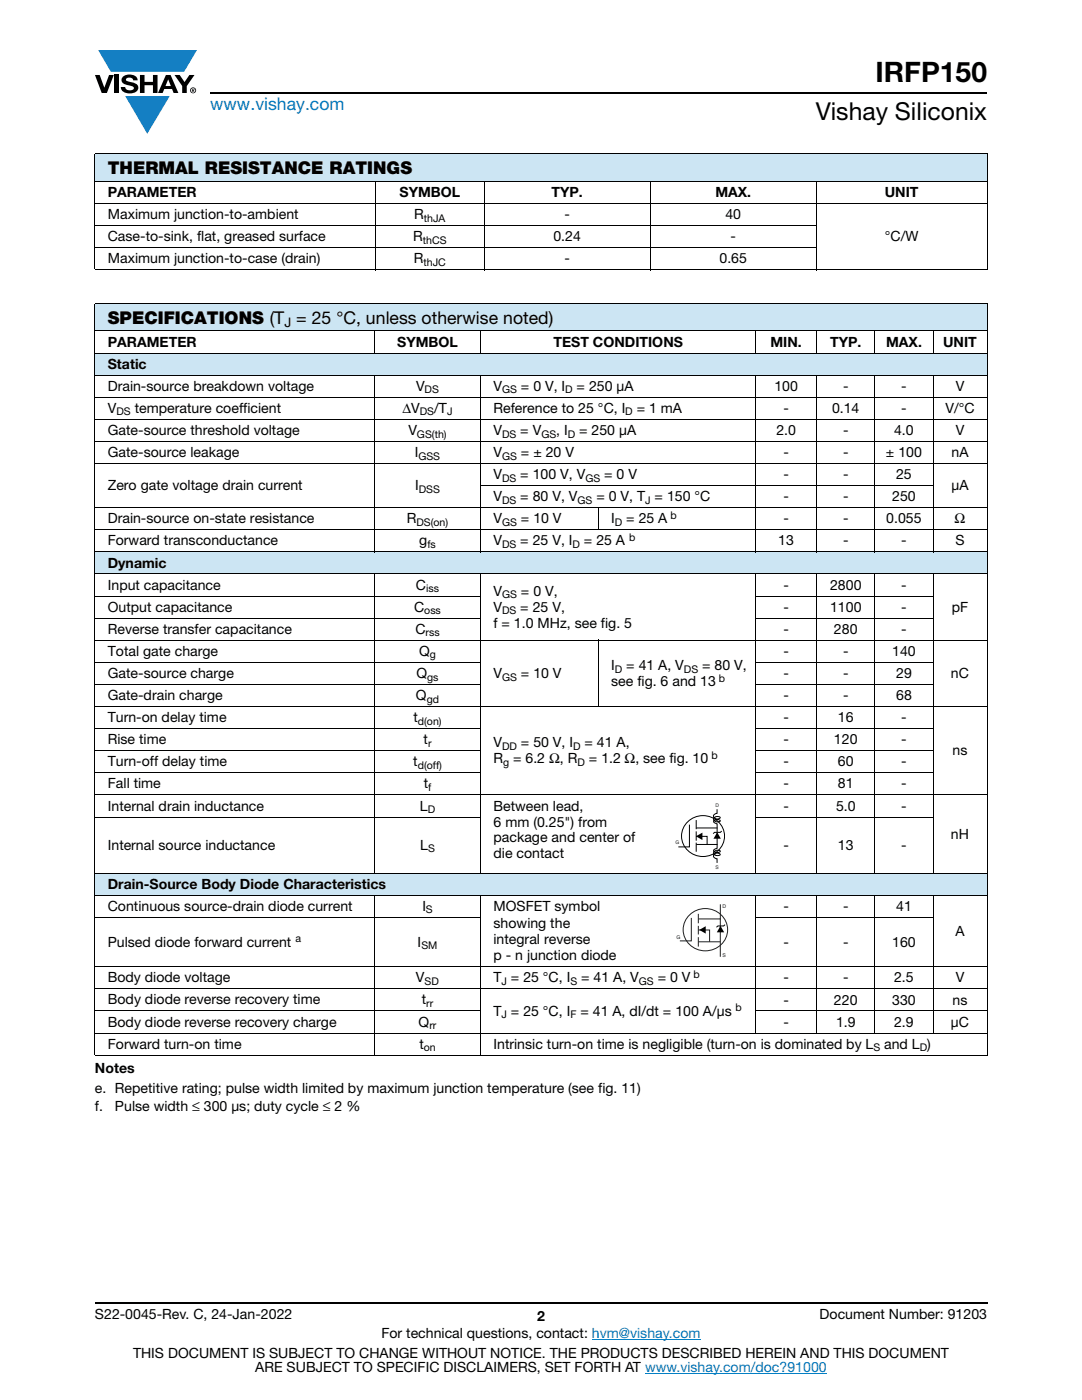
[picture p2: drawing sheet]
<svg xmlns="http://www.w3.org/2000/svg" width="216mm" height="279mm" viewBox="0 0 216 279" stroke-linecap="round" stroke-linejoin="round" font-family="sans-serif">
<defs><g id="words">
<text font-size="5.6" x="174.7" y="16.4">IRFP150</text>
<text font-size="4.9" x="162.8" y="24">Vishay Siliconix</text>
<text font-size="3.5" fill="#007ec4" x="42" y="21.9">www.vishay.com</text>
<g font-size="3.5">
<text x="21.5" y="34.8">THERMAL RESISTANCE RATINGS</text>
<text x="21.5" y="64.7">SPECIFICATIONS (T = 25 °C, unless otherwise noted)</text>
</g>
<g font-size="2.8">
<text x="21.5" y="39.3">PARAMETER</text>
<text x="79.7" y="39.3">SYMBOL</text>
<text x="110" y="39.3">TYP.</text>
<text x="142.7" y="39.3">MAX.</text>
<text x="176.6" y="39.3">UNIT</text>
<text x="21.5" y="43.7">Maximum junction-to-ambient</text>
<text x="82.7" y="43.7">R</text>
<text x="112.6" y="43.7">-</text>
<text x="144.8" y="43.7">40</text>
<text x="21.5" y="48.1">Case-to-sink, flat, greased surface</text>
<text x="21.5" y="52.6">Maximum junction-to-case (drain)</text>
<text x="82.4" y="48.1">R</text>
<text x="82.6" y="52.6">R</text>
<text x="110.4" y="48.1">0.24</text>
<text x="112.6" y="52.6">-</text>
<text x="143.6" y="52.6">0.65</text>
<text x="145.8" y="48.1">-</text>
<text x="176.6" y="48.1">°C/W</text>
<text x="21.5" y="69.2">PARAMETER</text>
<text x="79.3" y="69.2">SYMBOL</text>
<text x="110.4" y="69.2">TEST CONDITIONS</text>
<text x="153.7" y="69.2">MIN.</text>
<text x="165.6" y="69.2">TYP.</text>
<text x="176.8" y="69.2">MAX.</text>
<text x="188.2" y="69.2">UNIT</text>
<text x="21.5" y="73.6">Static</text>
<text x="21.5" y="78">Drain-source breakdown voltage</text>
<text x="83" y="78">V</text>
<text x="98.5" y="78">V</text>
<text x="103.9" y="78">= 0 V, I</text>
<text x="115.1" y="78">= 250 μA</text>
<text x="154.5" y="78">100</text>
<text x="168.2" y="78">-</text>
<text x="179.8" y="78">-</text>
<text x="190.7" y="78">V</text>
<text x="21.5" y="82.4">V</text>
<text x="26.9" y="82.4">temperature coefficient</text>
<text x="80.3" y="82.4">ΔV</text>
<text x="86.6" y="82.4">/T</text>
<text x="98.5" y="82.4">Reference to 25 °C, I</text>
<text x="127" y="82.4">= 1 mA</text>
<text x="156.3" y="82.4">-</text>
<text x="166" y="82.4">0.14</text>
<text x="179.8" y="82.4">-</text>
<text x="188.6" y="82.4">V/°C</text>
<text x="21.5" y="86.8">Gate-source threshold voltage</text>
<text x="81.5" y="86.8">V</text>
<text x="98.5" y="86.8">V</text>
<text x="103.8" y="86.8">= V</text>
<text x="111" y="86.8">, I</text>
<text x="115.6" y="86.8">= 250 μA</text>
<text x="154.9" y="86.8">2.0</text>
<text x="168.2" y="86.8">-</text>
<text x="178.4" y="86.8">4.0</text>
<text x="190.7" y="86.8">V</text>
<text x="21.5" y="91.2">Gate-source leakage</text>
<text x="82.8" y="91.2">I</text>
<text x="98.5" y="91.2">V</text>
<text x="98.5" y="95.6">V</text>
<text x="103.8" y="95.6">= 100 V, V</text>
<text x="103.9" y="91.2">= ± 20 V</text>
<text x="120.6" y="95.6">= 0 V</text>
<text x="156.3" y="91.2">-</text>
<text x="156.3" y="95.6">-</text>
<text x="168.2" y="91.2">-</text>
<text x="168.2" y="95.6">-</text>
<text x="176.8" y="91.2">± 100</text>
<text x="178.8" y="95.6">25</text>
<text x="189.9" y="91.2">nA</text>
<text x="21.5" y="97.8">Zero gate voltage drain current</text>
<text x="82.8" y="97.8">I</text>
<text x="98.5" y="100">V</text>
<text x="103.8" y="100">= 80 V, V</text>
<text x="119" y="100">= 0 V, T = 150 °C</text>
<text x="156.3" y="100">-</text>
<text x="168.2" y="100">-</text>
<text x="178" y="100">250</text>
<text x="189.9" y="97.8">μA</text>
<text x="21.5" y="104.4">Drain-source on-state resistance</text>
<text x="81.2" y="104.4">R</text>
<text x="98.5" y="104.4">V</text>
<text x="103.9" y="104.4">= 10 V</text>
<text x="122" y="104.4">I</text>
<text x="125" y="104.4">= 25 A</text>
<text x="156.3" y="104.4">-</text>
<text x="168.2" y="104.4">-</text>
<text x="176.8" y="104.4">0.055</text>
<text x="190.5" y="104.4">Ω</text>
<text x="21.5" y="108.8">Forward transconductance</text>
<text x="21.5" y="113.3">Dynamic</text>
<text x="83.7" y="108.8">g</text>
<text x="98.5" y="108.8">V</text>
<text x="103.8" y="108.8">= 25 V, I</text>
<text x="116.5" y="108.8">= 25 A</text>
<text x="155.3" y="108.8">13</text>
<text x="168.2" y="108.8">-</text>
<text x="179.8" y="108.8">-</text>
<text x="190.6" y="108.8">S</text>
<text x="21.5" y="117.7">Input capacitance</text>
<text x="83" y="117.7">C</text>
<text x="98.5" y="118.9">V</text>
<text x="103.9" y="118.9">= 0 V,</text>
<text x="156.3" y="117.7">-</text>
<text x="165.6" y="117.7">2800</text>
<text x="179.8" y="117.7">-</text>
<text x="21.5" y="122.1">Output capacitance</text>
<text x="82.6" y="122.1">C</text>
<text x="98.5" y="125.3">f = 1.0 MHz, see fig. 5</text>
<text x="98.5" y="122.1">V</text>
<text x="103.8" y="122.1">= 25 V,</text>
<text x="156.3" y="122.1">-</text>
<text x="165.6" y="122.1">1100</text>
<text x="179.8" y="122.1">-</text>
<text x="189.9" y="122.1">pF</text>
<text x="21.5" y="130.9">Total gate charge</text>
<text x="21.5" y="126.5">Reverse transfer capacitance</text>
<text x="82.9" y="126.5">C</text>
<text x="83.6" y="130.9">Q</text>
<text x="156.3" y="126.5">-</text>
<text x="156.3" y="130.9">-</text>
<text x="166.4" y="126.5">280</text>
<text x="168.2" y="130.9">-</text>
<text x="178" y="130.9">140</text>
<text x="179.8" y="126.5">-</text>
<text x="21.5" y="135.3">Gate-source charge</text>
<text x="83.1" y="135.3">Q</text>
<text x="98.5" y="135.3">V</text>
<text x="103.9" y="135.3">= 10 V</text>
<text x="122" y="133.7">I</text>
<text x="122" y="136.9">see fig. 6 and 13</text>
<text x="125" y="133.7">= 41 A, V</text>
<text x="140.1" y="133.7">= 80 V,</text>
<text x="156.3" y="135.3">-</text>
<text x="168.2" y="135.3">-</text>
<text x="178.8" y="135.3">29</text>
<text x="189.8" y="135.3">nC</text>
<text x="21.5" y="139.7">Gate-drain charge</text>
<text x="83" y="139.7">Q</text>
<text x="156.3" y="139.7">-</text>
<text x="168.2" y="139.7">-</text>
<text x="178.8" y="139.7">68</text>
<text x="21.5" y="148.5">Rise time</text>
<text x="21.5" y="144.1">Turn-on delay time</text>
<text x="82.5" y="144.1">t</text>
<text x="84.5" y="148.5">t</text>
<text x="98.5" y="149.2">V</text>
<text x="103.9" y="149.2">= 50 V, I</text>
<text x="116.6" y="149.2">= 41 A,</text>
<text x="156.3" y="144.1">-</text>
<text x="156.3" y="148.5">-</text>
<text x="166.4" y="148.5">120</text>
<text x="167.2" y="144.1">16</text>
<text x="179.8" y="144.1">-</text>
<text x="179.8" y="148.5">-</text>
<text x="21.5" y="153">Turn-off delay time</text>
<text x="82.5" y="153">t</text>
<text x="98.5" y="152.3">R</text>
<text x="102.4" y="152.3">= 6.2 Ω, R</text>
<text x="117.5" y="152.3">= 1.2 Ω, see fig. 10</text>
<text x="156.3" y="153">-</text>
<text x="167.2" y="153">60</text>
<text x="179.8" y="153">-</text>
<text x="190.1" y="150.7">ns</text>
<text x="21.5" y="157.4">Fall time</text>
<text x="21.5" y="161.8">Internal drain inductance</text>
<text x="83.8" y="161.8">L</text>
<text x="84.6" y="157.4">t</text>
<text x="98.5" y="161.8">Between lead,</text>
<text x="156.3" y="157.4">-</text>
<text x="156.3" y="161.8">-</text>
<text x="166.8" y="161.8">5.0</text>
<text x="167.2" y="157.4">81</text>
<text x="179.8" y="157.4">-</text>
<text x="179.8" y="161.8">-</text>
<text x="98.5" y="165">6 mm (0.25&quot;) from</text>
<text x="189.8" y="167.4">nH</text>
<text x="21.5" y="169.6">Internal source inductance</text>
<text x="83.8" y="169.6">L</text>
<text x="98.5" y="168.1">package and center of</text>
<text x="98.5" y="171.3">die contact</text>
<text x="156.3" y="169.6">-</text>
<text x="167.2" y="169.6">13</text>
<text x="179.8" y="169.6">-</text>
<text x="21.5" y="177.4">Drain-Source Body Diode Characteristics</text>
<text x="21.5" y="181.8">Continuous source-drain diode current</text>
<text x="84.3" y="181.8">I</text>
<text x="98.5" y="181.8">MOSFET symbol</text>
<text x="98.5" y="185.3">showing the</text>
<text x="156.3" y="181.8">-</text>
<text x="168.2" y="181.8">-</text>
<text x="178.8" y="181.8">41</text>
<text x="21.5" y="188.9">Pulsed diode forward current</text>
<text x="83.3" y="188.9">I</text>
<text x="98.5" y="188.5">integral reverse</text>
<text x="98.5" y="191.6">p - n junction diode</text>
<text x="156.3" y="188.9">-</text>
<text x="168.2" y="188.9">-</text>
<text x="178" y="188.9">160</text>
<text x="190.6" y="186.7">A</text>
<text x="21.5" y="196">Body diode voltage</text>
<text x="83" y="196">V</text>
<text x="98.5" y="196">T = 25 °C, I</text>
<text x="116" y="196">= 41 A, V</text>
<text x="131.3" y="196">= 0 V</text>
<text x="156.3" y="196">-</text>
<text x="168.2" y="196">-</text>
<text x="178.4" y="196">2.5</text>
<text x="190.7" y="196">V</text>
<text x="21.5" y="200.5">Body diode reverse recovery time</text>
<text x="84.2" y="200.5">t</text>
<text x="98.5" y="202.7">T = 25 °C, I</text>
<text x="115.8" y="202.7">= 41 A, dI/dt = 100 A/μs</text>
<text x="156.3" y="200.5">-</text>
<text x="166.4" y="200.5">220</text>
<text x="178" y="200.5">330</text>
<text x="190.1" y="200.5">ns</text>
<text x="21.5" y="204.9">Body diode reverse recovery charge</text>
<text x="21.5" y="209.3">Forward turn-on time</text>
<text x="83.5" y="204.9">Q</text>
<text x="83.7" y="209.3">t</text>
<text x="98.5" y="209.3">Intrinsic turn-on time is negligible (turn-on is dominated by L</text>
<text x="156.3" y="204.9">-</text>
<text x="166.8" y="204.9">1.9</text>
<text x="176.4" y="209.3">and L )</text>
<text x="178.4" y="204.9">2.9</text>
<text x="189.8" y="204.9">μC</text>
<text x="18.9" y="214.2">Notes</text>
<text x="18.9" y="221.6">f.</text>
<text x="18.9" y="218.1">e. Repetitive rating; pulse width limited by maximum junction temperature (see fig. 11)</text>
<text x="22.9" y="221.6">Pulse width ≤ 300 μs; duty cycle ≤ 2 %</text>
<text x="18.9" y="263.3">S22-0045-Rev. C, 24-Jan-2022</text>
<text x="107.2" y="263.6">2</text>
<text x="163.6" y="263.3">Document Number: 91203</text>
<text x="76.1" y="267.1">For technical questions, contact: hvm@vishay.com</text>
<text x="26.5" y="271">THIS DOCUMENT IS SUBJECT TO CHANGE WITHOUT NOTICE. THE PRODUCTS DESCRIBED HEREIN AND THIS DOCUMENT</text>
<text x="50.9" y="273.8">ARE SUBJECT TO SPECIFIC DISCLAIMERS, SET FORTH AT www.vishay.com/doc?91000</text>
</g>
<text font-size="2.6" x="56.8" y="65.3">J</text>
<g font-size="2.1">
<text x="84.6" y="44.2">thJA</text>
<text x="84.4" y="48.6">thCS</text>
<text x="84.5" y="53.1">thJC</text>
<text x="23.2" y="82.9">DS</text>
<text x="83.8" y="82.9">DS</text>
<text x="84.7" y="78.5">DS</text>
<text x="89.2" y="82.9">J</text>
<text x="100.2" y="78.5">GS</text>
<text x="112.8" y="78.5">D</text>
<text x="124.8" y="82.9">D</text>
<text x="83.2" y="87.3">GS(th)</text>
<text x="100.2" y="87.3">DS</text>
<text x="108" y="87.3">GS</text>
<text x="113.3" y="87.3">D</text>
<text x="83.5" y="91.7">GSS</text>
<text x="100.2" y="91.7">GS</text>
<text x="83.6" y="98.3">DSS</text>
<text x="100.2" y="96.1">DS</text>
<text x="100.2" y="100.5">DS</text>
<text x="115.2" y="100.5">GS</text>
<text x="116.8" y="96.1">GS</text>
<text x="128.7" y="100.5">J</text>
<text x="83.1" y="104.9">DS(on)</text>
<text x="100.2" y="104.9">GS</text>
<text x="122.7" y="104.9">D</text>
<text x="125.5" y="108">b</text>
<text x="133.8" y="103.6">b</text>
<text x="85.3" y="109.3">fs</text>
<text x="100.2" y="109.3">DS</text>
<text x="114.2" y="109.3">D</text>
<text x="85" y="118.2">iss</text>
<text x="100.2" y="119.4">GS</text>
<text x="84.7" y="122.6">oss</text>
<text x="100.2" y="122.6">DS</text>
<text x="84.9" y="127">rss</text>
<text x="85.8" y="131.4">g</text>
<text x="85.2" y="135.8">gs</text>
<text x="100.2" y="135.8">GS</text>
<text x="122.7" y="134.2">D</text>
<text x="136.5" y="134.2">DS</text>
<text x="143.4" y="136.1">b</text>
<text x="85.2" y="140.2">gd</text>
<text x="83.4" y="144.6">d(on)</text>
<text x="85.4" y="149.1">r</text>
<text x="100.2" y="149.7">DD</text>
<text x="114.4" y="149.7">D</text>
<text x="83.4" y="153.5">d(off)</text>
<text x="100.4" y="152.8">g</text>
<text x="115.2" y="152.8">D</text>
<text x="141.9" y="151.5">b</text>
<text x="85.4" y="157.9">f</text>
<text x="85.3" y="162.3">D</text>
<text x="85.4" y="170.1">S</text>
<text x="85" y="182.3">S</text>
<text x="58.9" y="188.1">a</text>
<text x="84.1" y="189.4">SM</text>
<text x="84.7" y="196.6">SD</text>
<text x="100.1" y="196.6">J</text>
<text x="113.8" y="196.6">S</text>
<text x="127.5" y="196.6">GS</text>
<text x="138.4" y="195.2">b</text>
<text x="85" y="201">rr</text>
<text x="100.1" y="203.2">J</text>
<text x="113.8" y="203.2">F</text>
<text x="146.8" y="201.8">b</text>
<text x="84.6" y="209.8">on</text>
<text x="85.7" y="205.4">rr</text>
<text x="174.3" y="209.8">S</text>
<text x="183.5" y="209.8">D</text>
</g>
<g font-size="1" fill="#211e1e">
<text x="142.8" y="161">D</text>
<text x="134.8" y="168.4">G</text>
<text x="142.8" y="173.4">S</text>
<text x="144.2" y="181.1">D</text>
<text x="135" y="187.3">G</text>
<text x="144.1" y="190.9">S</text>
</g>
</g></defs>
<g fill="#147fc3">
<path d="M19.6 10h19.7l-2.6 4.3h-1.1h-13.5z"/>
<path d="M25 19.2h8.9l-4.5 7.5z"/>
</g>
<g fill="#000">
<path d="M18.9 15h1l.9 2.5 1-2.5h.9l-1.4 3.6h-1zM22.9 15h.9v3.6h-.9zM24.6 15.3a2.1 2.1 0 0 1 2.8 .3l.1 .4h-.9a.79 .79 0 0 0-.7-.5 .79 .79 0 0 0-.8 .4l.3 .3 1 .2a1.08 1.08 0 0 1 1.2 1 1.08 1.08 0 0 1-1.1 1.2 1.73 1.73 0 0 1-2.4-1.2h.9a.96 .96 0 0 0 .8 .6 .96 .96 0 0 0 .9-.4 1.31 1.31 0 0 0-1.2-.6 1.03 1.03 0 0 1-1.1-.6 1.03 1.03 0 0 1 .2-1.1zM27.9 15h.9v1.3h1.7v-1.3h.9v3.6h-.9v-1.6h-1.7v1.6h-.9zM34.8 15h1.1l.9 1.4 1-1.4h1l-1.5 2.2v1.4h-.9v-1.4z"/>
<path d="M33.6 15.9l.5 1.3h-1.1zM33.1 15l-1.6 3.6h1l.3-.8h1.5l.3 .8h1l-1.6-3.6z"/>
<path d="M38.4 17.8h.2v.2h-.2zM38.3 17.7v.7h.1v-.3l.4 .3-.2-.3 .2-.2-.1-.2z"/>
<path d="M38.1 18a.46 .46 0 0 1 .9 0 .46 .46 0 0 1-.9 0zM37.9 18a.6 .6 0 0 0 1.2 0 .6 .6 0 0 0-1.2 0z"/>
</g>
<path d="M42 18.6h155M18.9 260h178.1" fill="none" stroke="#000" stroke-width=".36"/>
<path d="M118.1 267.3h21.7M128.7 274h36.3" fill="none" stroke="#007ec4" stroke-width=".2"/>
<path d="M18.9 30.7h178.1v5.5h-178.1z" fill="#cce5f3"/>
<path d="M18.9 30.7h178.1M18.9 36.2h178.1M18.9 30.8v22.9M75 36.1v17.8M96.6 36.1v17.8M129.8 36.1v17.8M162.9 36.1v17.8M197 30.8v22.9M18.9 40.6h178.1M18.9 45h144.1M18.9 49.4h144.1M18.9 53.8h178.1" fill="none" stroke="#000" stroke-width=".2"/>
<g fill="#cce5f3">
<path d="M18.9 60.5h178.1v5.5h-178.1z"/>
<path d="M18.9 70.5h178.1v4.4h-178.1z"/>
<path d="M18.9 110.2h178.1v4.4h-178.1z"/>
<path d="M18.9 174.2h178.1v4.4h-178.1z"/>
</g>
<g fill="none" stroke="#000" stroke-width=".2">
<path d="M18.9 60.5h178.1M18.9 66h178.1M18.9 70.5h178.1M18.9 74.9h178.1M18.9 79.3h178.1M18.9 60.6v149.9M74.7 66v4.5M74.7 74.8v35.4M95.9 66v4.5M95.9 74.8v35.4M150.8 66v4.5M150.8 74.8v35.4"/>
<path d="M163 66v4.5M163 74.8v35.4M174.6 66v4.5M174.6 74.8v35.4M186.2 66v4.5M186.2 74.8v35.4M197 60.6v149.9M18.9 83.7h178.1M18.9 88.1h178.1M18.9 92.5h178.1M95.8 96.9h90.5M18.9 101.3h178.1"/>
<path d="M18.9 105.7h178.1M18.9 110.2h178.1M18.9 114.6h178.1M18.9 119h77.1M74.7 114.5v59.8M95.9 114.5v59.8M119.4 101.2v4.6M150.7 119h35.6M150.8 114.5v59.8M163 114.5v59.8M174.6 114.5v59.8M186.2 114.5v59.8"/>
<path d="M18.9 123.4h77.1M18.9 127.8h178.1M18.9 132.2h77.1M18.9 136.6h77.1M119.4 127.7v13.4M150.7 123.4h35.6M150.7 132.2h35.6M150.7 136.6h35.6M18.9 141h178.1M18.9 145.4h77.1M18.9 149.8h77.1M18.9 154.2h77.1"/>
<path d="M18.9 158.6h178.1M150.7 145.4h35.6M150.7 149.8h35.6M150.7 154.2h35.6M18.9 163.1h77.1M18.9 174.2h178.1M18.9 178.6h178.1M74.7 178.6v32.1M95.9 178.6v32.1M137 164.2a4.3 4.3 0 0 1 5.3-.9 4.3 4.3 0 0 1 2 5 4.3 4.3 0 0 1-5.1 2.5 4.3 4.3 0 0 1-3.1-4.7l.2-.7zM137.6 164.6v4.4h-2.2M138.9 168.5h4.3"/>
<path d="M138.9 166.9h2.2v1.7M138.9 163.7v1.8M138.9 165.9v1.9M138.9 168.2v1.8M138.9 165.2h4.3M143.1 161.5v.8a.58 .58 0 0 0-.7 .6 .58 .58 0 0 0 .7 .6l.6-.3a.73 .73 0 0 0-.8-.2 .73 .73 0 0 0-.5 .6 .88 .88 0 0 0 1.3 .2 .85 .85 0 0 0-1.3 .2l.7 .4v4.9l-.7 .4a.82 .82 0 0 0 1.3 .2 .76 .76 0 0 0-.8-.2 .76 .76 0 0 0-.5 .7l.7 .4 .6-.3a.72 .72 0 0 0-.8-.2 .72 .72 0 0 0-.5 .8l.7 .3v.8M144 165.9l-.3 .2h-1.1l-.3 .3M150.7 163.1h35.6M150.8 178.6v27.6M163 178.6v27.6M174.6 178.6v27.6M186.2 178.6v27.6"/>
<path d="M18.9 183h77.1M18.9 192.9h178.1M18.9 197.4h178.1M144.7 184.5l-.3 .3h-1.2l-.2 .3M150.7 183h35.6M18.9 201.8h77.1M18.9 206.2h178.1M18.9 210.6h178.1M150.7 201.8h46.3"/>
</g>
<path d="M138.9 166.9l1.3-.7v1.4zM143.1 166.1l.7 1.3h-1.4zM139.5 185.6l1.3-.8v1.5zM143.8 184.8l.7 1.3h-1.5z" fill="#000"/>
<path d="M137.4 182.8a4.4 4.4 0 0 1 5.5-1 4.4 4.4 0 0 1 2 5.2 4.4 4.4 0 0 1-5.2 2.6 4.4 4.4 0 0 1-3.3-4.8l.2-.7zM137.9 183.2v4.6h-2.2M139.3 185.6h2.3v2.4M139.3 188h4.4M139.3 182.4v1.9M139.3 184.8v1.7M139.3 187v1.9M143.7 183.4v7.5M143.7 180.5v2.9h-4.4" fill="none" stroke="#211e1e" stroke-width=".2"/>
<use href="#words"/>
</svg>
